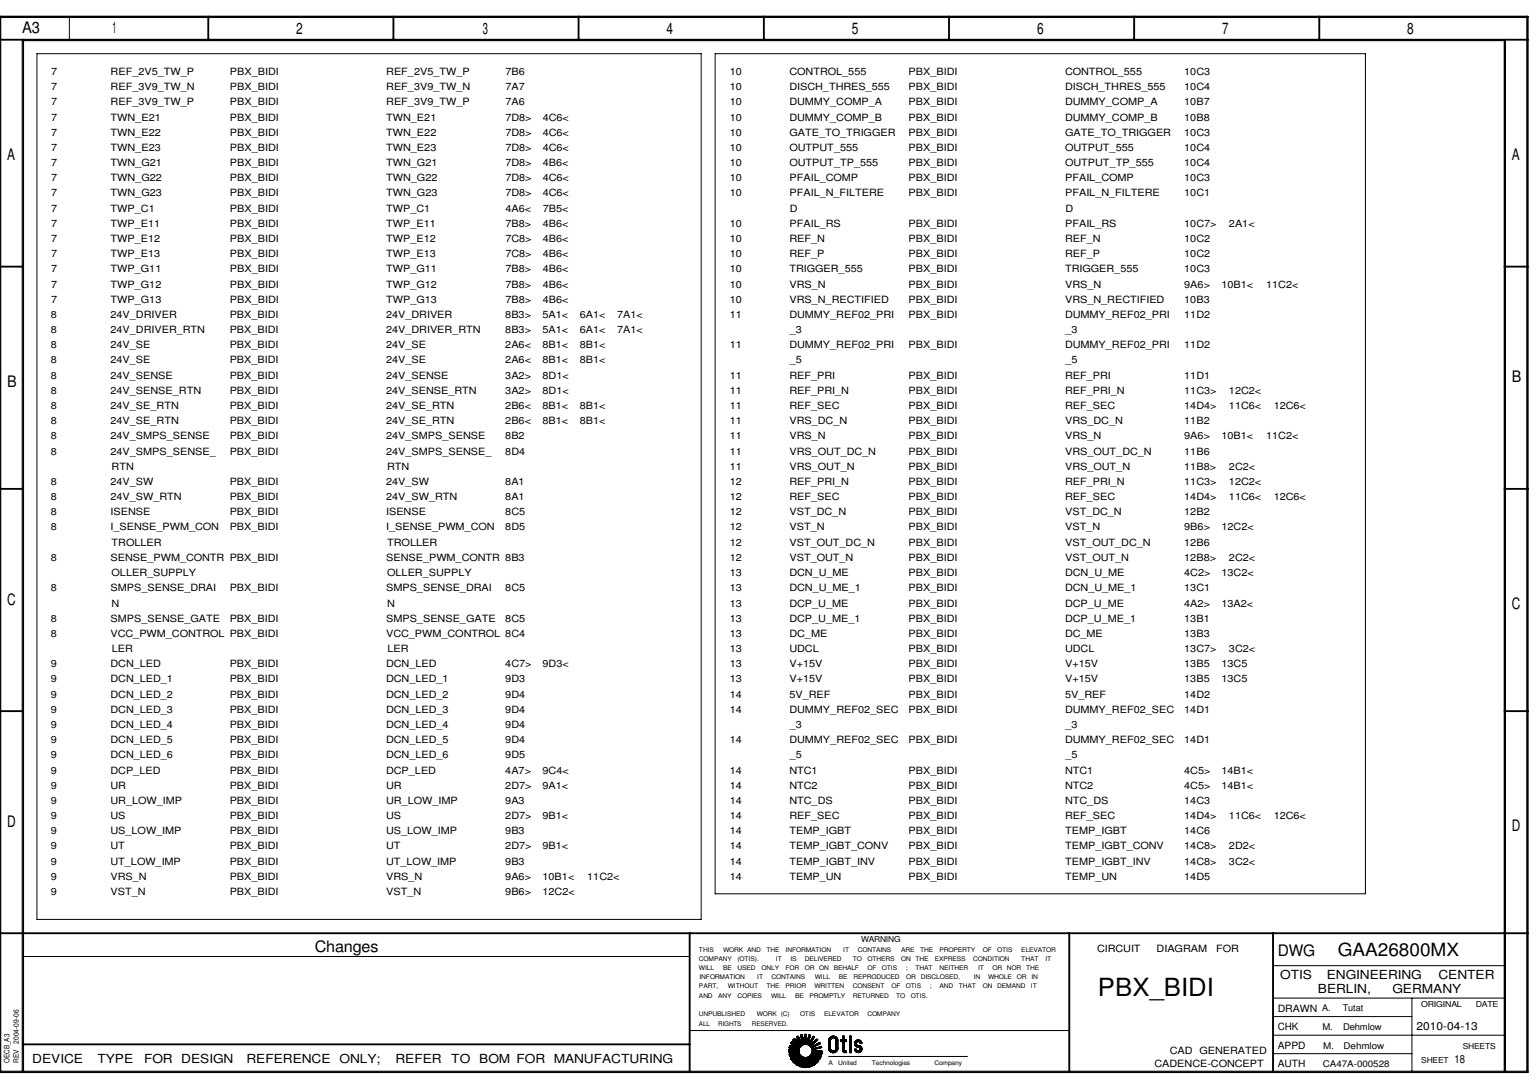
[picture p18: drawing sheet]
<svg xmlns="http://www.w3.org/2000/svg" width="420mm" height="297mm" viewBox="0 0 420 297" stroke-linecap="round" stroke-linejoin="round" font-family="sans-serif">
<defs><g id="words">
<text font-size="6.8" x="299.5" y="271.7">PBX_BIDI</text>
<text font-size="5" x="365" y="260.9">GAA26800MX</text>
<g font-size="4.3">
<text x="6.1" y="9">A3</text>
<text x="30.6" y="9">1</text>
<text x="80.8" y="9.3">2</text>
<text x="131.7" y="9.3">3</text>
<text x="181.8" y="9.3">4</text>
<text x="232.3" y="9.3">5</text>
<text x="282.9" y="9.3">6</text>
<text x="333.4" y="9.3">7</text>
<text x="383.9" y="9.3">8</text>
<text x="2" y="43.6">A</text>
<text x="412.4" y="43.6">A</text>
<text x="2" y="105.5">B</text>
<text x="412.4" y="104.3">B</text>
<text x="2" y="164.9">C</text>
<text x="412.4" y="166.1">C</text>
<text x="2" y="225.5">D</text>
<text x="412.4" y="226.7">D</text>
<text x="85.9" y="259.6">Changes</text>
<text x="348.5" y="260.9">DWG</text>
</g>
<g font-size="3.4">
<text x="349.2" y="267.2">OTIS</text>
<text x="361.9" y="267.2">ENGINEERING</text>
<text x="392.4" y="267.2">CENTER</text>
<text x="359.5" y="270.9">BERLIN,</text>
<text x="379.8" y="270.9">GERMANY</text>
<text x="8.8" y="289.9">DEVICE</text>
<text x="26.6" y="289.9">TYPE</text>
<text x="39.3" y="289.9">FOR DESIGN</text>
<text x="67.2" y="289.9">REFERENCE</text>
<text x="92.6" y="289.9">ONLY;</text>
<text x="107.9" y="289.9">REFER</text>
<text x="123.1" y="289.9">TO</text>
<text x="130.7" y="289.9">BOM FOR MANUFACTURING</text>
</g>
<g font-size="3.1">
<text x="386.4" y="281.1">2010-04-13</text>
<text x="396.7" y="289.9">18</text>
</g>
<g font-size="2.7">
<text x="13.9" y="20.4">7</text>
<text x="30.2" y="20.4">REF_2V5_TW_P</text>
<text x="62.7" y="20.4">PBX_BIDI</text>
<text x="105.4" y="20.4">REF_2V5_TW_P</text>
<text x="137.9" y="20.4">7B6</text>
<text x="199.1" y="20.4">10</text>
<text x="215.3" y="20.4">CONTROL_555</text>
<text x="247.9" y="20.4">PBX_BIDI</text>
<text x="290.5" y="20.4">CONTROL_555</text>
<text x="323" y="20.4">10C3</text>
<text x="13.9" y="28.7">7</text>
<text x="13.9" y="24.6">7</text>
<text x="30.2" y="28.7">REF_3V9_TW_P</text>
<text x="30.2" y="24.6">REF_3V9_TW_N</text>
<text x="62.7" y="28.7">PBX_BIDI</text>
<text x="62.7" y="24.6">PBX_BIDI</text>
<text x="105.4" y="28.7">REF_3V9_TW_P</text>
<text x="105.4" y="24.6">REF_3V9_TW_N</text>
<text x="137.9" y="28.7">7A6</text>
<text x="137.9" y="24.6">7A7</text>
<text x="199.1" y="28.7">10</text>
<text x="199.1" y="24.6">10</text>
<text x="215.3" y="28.7">DUMMY_COMP_A</text>
<text x="215.3" y="24.6">DISCH_THRES_555</text>
<text x="247.9" y="24.6">PBX_BIDI</text>
<text x="247.9" y="28.7">PBX_BIDI</text>
<text x="290.5" y="24.6">DISCH_THRES_555</text>
<text x="290.5" y="28.7">DUMMY_COMP_A</text>
<text x="323" y="24.6">10C4</text>
<text x="323" y="28.7">10B7</text>
<text x="13.9" y="32.9">7</text>
<text x="30.2" y="32.9">TWN_E21</text>
<text x="62.7" y="32.9">PBX_BIDI</text>
<text x="105.4" y="32.9">TWN_E21</text>
<text x="137.9" y="32.9">7D8&gt;</text>
<text x="148" y="32.9">4C6&lt;</text>
<text x="199.1" y="32.9">10</text>
<text x="215.3" y="32.9">DUMMY_COMP_B</text>
<text x="247.9" y="32.9">PBX_BIDI</text>
<text x="290.5" y="32.9">DUMMY_COMP_B</text>
<text x="323" y="32.9">10B8</text>
<text x="13.9" y="41.1">7</text>
<text x="13.9" y="37">7</text>
<text x="30.2" y="41.1">TWN_E23</text>
<text x="30.2" y="37">TWN_E22</text>
<text x="62.7" y="41.1">PBX_BIDI</text>
<text x="62.7" y="37">PBX_BIDI</text>
<text x="105.4" y="41.1">TWN_E23</text>
<text x="105.4" y="37">TWN_E22</text>
<text x="137.9" y="41.1">7D8&gt;</text>
<text x="137.9" y="37">7D8&gt;</text>
<text x="148" y="41.1">4C6&lt;</text>
<text x="148" y="37">4C6&lt;</text>
<text x="199.1" y="41.1">10</text>
<text x="199.1" y="37">10</text>
<text x="215.3" y="41.1">OUTPUT_555</text>
<text x="215.3" y="37">GATE_TO_TRIGGER</text>
<text x="247.9" y="41.1">PBX_BIDI</text>
<text x="247.9" y="37">PBX_BIDI</text>
<text x="290.5" y="41.1">OUTPUT_555</text>
<text x="290.5" y="37">GATE_TO_TRIGGER</text>
<text x="323" y="37">10C3</text>
<text x="323" y="41.1">10C4</text>
<text x="13.9" y="45.3">7</text>
<text x="30.2" y="45.3">TWN_G21</text>
<text x="62.7" y="45.3">PBX_BIDI</text>
<text x="105.4" y="45.3">TWN_G21</text>
<text x="137.9" y="45.3">7D8&gt;</text>
<text x="148" y="45.3">4B6&lt;</text>
<text x="199.1" y="45.3">10</text>
<text x="215.3" y="45.3">OUTPUT_TP_555</text>
<text x="247.9" y="45.3">PBX_BIDI</text>
<text x="290.5" y="45.3">OUTPUT_TP_555</text>
<text x="323" y="45.3">10C4</text>
<text x="13.9" y="53.6">7</text>
<text x="13.9" y="49.4">7</text>
<text x="30.2" y="53.6">TWN_G23</text>
<text x="30.2" y="49.4">TWN_G22</text>
<text x="62.7" y="53.6">PBX_BIDI</text>
<text x="62.7" y="49.4">PBX_BIDI</text>
<text x="105.4" y="53.6">TWN_G23</text>
<text x="105.4" y="49.4">TWN_G22</text>
<text x="137.9" y="53.6">7D8&gt;</text>
<text x="137.9" y="49.4">7D8&gt;</text>
<text x="148" y="53.6">4C6&lt;</text>
<text x="148" y="49.4">4C6&lt;</text>
<text x="199.1" y="53.6">10</text>
<text x="199.1" y="49.4">10</text>
<text x="215.3" y="53.6">PFAIL_N_FILTERE</text>
<text x="215.3" y="49.4">PFAIL_COMP</text>
<text x="247.9" y="53.6">PBX_BIDI</text>
<text x="247.9" y="49.4">PBX_BIDI</text>
<text x="290.5" y="53.6">PFAIL_N_FILTERE</text>
<text x="290.5" y="49.4">PFAIL_COMP</text>
<text x="323" y="53.6">10C1</text>
<text x="323" y="49.4">10C3</text>
<text x="13.9" y="57.7">7</text>
<text x="30.2" y="57.7">TWP_C1</text>
<text x="62.7" y="57.7">PBX_BIDI</text>
<text x="105.4" y="57.7">TWP_C1</text>
<text x="137.9" y="57.7">4A6&lt;</text>
<text x="148" y="57.7">7B5&lt;</text>
<text x="215.4" y="57.7">D</text>
<text x="290.6" y="57.7">D</text>
<text x="13.9" y="66">7</text>
<text x="13.9" y="61.8">7</text>
<text x="30.2" y="66">TWP_E12</text>
<text x="30.2" y="61.8">TWP_E11</text>
<text x="62.7" y="66">PBX_BIDI</text>
<text x="62.7" y="61.8">PBX_BIDI</text>
<text x="105.4" y="66">TWP_E12</text>
<text x="105.4" y="61.8">TWP_E11</text>
<text x="137.9" y="66">7C8&gt;</text>
<text x="137.9" y="61.8">7B8&gt;</text>
<text x="148" y="66">4B6&lt;</text>
<text x="148" y="61.8">4B6&lt;</text>
<text x="199.1" y="66">10</text>
<text x="199.1" y="61.8">10</text>
<text x="215.3" y="66">REF_N</text>
<text x="215.3" y="61.8">PFAIL_RS</text>
<text x="247.9" y="66">PBX_BIDI</text>
<text x="247.9" y="61.8">PBX_BIDI</text>
<text x="290.5" y="66">REF_N</text>
<text x="290.5" y="61.8">PFAIL_RS</text>
<text x="323" y="66">10C2</text>
<text x="323" y="61.8">10C7&gt;</text>
<text x="335.2" y="61.8">2A1&lt;</text>
<text x="13.9" y="70.1">7</text>
<text x="30.2" y="70.1">TWP_E13</text>
<text x="62.7" y="70.1">PBX_BIDI</text>
<text x="105.4" y="70.1">TWP_E13</text>
<text x="137.9" y="70.1">7C8&gt;</text>
<text x="148" y="70.1">4B6&lt;</text>
<text x="199.1" y="70.1">10</text>
<text x="215.3" y="70.1">REF_P</text>
<text x="247.9" y="70.1">PBX_BIDI</text>
<text x="290.5" y="70.1">REF_P</text>
<text x="323" y="70.1">10C2</text>
<text x="13.9" y="74.3">7</text>
<text x="30.2" y="74.3">TWP_G11</text>
<text x="62.7" y="74.3">PBX_BIDI</text>
<text x="105.4" y="74.3">TWP_G11</text>
<text x="137.9" y="74.3">7B8&gt;</text>
<text x="148" y="74.3">4B6&lt;</text>
<text x="199.1" y="74.3">10</text>
<text x="215.3" y="74.3">TRIGGER_555</text>
<text x="247.9" y="74.3">PBX_BIDI</text>
<text x="290.5" y="74.3">TRIGGER_555</text>
<text x="323" y="74.3">10C3</text>
<text x="13.9" y="82.6">7</text>
<text x="13.9" y="78.4">7</text>
<text x="30.2" y="82.6">TWP_G13</text>
<text x="30.2" y="78.4">TWP_G12</text>
<text x="62.7" y="82.6">PBX_BIDI</text>
<text x="62.7" y="78.4">PBX_BIDI</text>
<text x="105.4" y="82.6">TWP_G13</text>
<text x="105.4" y="78.4">TWP_G12</text>
<text x="137.9" y="82.6">7B8&gt;</text>
<text x="137.9" y="78.4">7B8&gt;</text>
<text x="148" y="82.6">4B6&lt;</text>
<text x="148" y="78.4">4B6&lt;</text>
<text x="199.1" y="82.6">10</text>
<text x="199.1" y="78.4">10</text>
<text x="215.3" y="82.6">VRS_N_RECTIFIED</text>
<text x="215.3" y="78.4">VRS_N</text>
<text x="247.9" y="82.6">PBX_BIDI</text>
<text x="247.9" y="78.4">PBX_BIDI</text>
<text x="290.5" y="82.6">VRS_N_RECTIFIED</text>
<text x="290.5" y="78.4">VRS_N</text>
<text x="323" y="82.6">10B3</text>
<text x="323" y="78.4">9A6&gt;</text>
<text x="333.2" y="78.4">10B1&lt;</text>
<text x="345.4" y="78.4">11C2&lt;</text>
<text x="13.9" y="86.7">8</text>
<text x="30.1" y="86.7">24V_DRIVER</text>
<text x="62.7" y="86.7">PBX_BIDI</text>
<text x="105.3" y="86.7">24V_DRIVER</text>
<text x="137.8" y="86.7">8B3&gt;</text>
<text x="148" y="86.7">5A1&lt;</text>
<text x="158.2" y="86.7">6A1&lt;</text>
<text x="168.3" y="86.7">7A1&lt;</text>
<text x="199.1" y="86.7">11</text>
<text x="215.3" y="86.7">DUMMY_REF02_PRI</text>
<text x="247.9" y="86.7">PBX_BIDI</text>
<text x="290.5" y="86.7">DUMMY_REF02_PRI</text>
<text x="323" y="86.7">11D2</text>
<text x="13.9" y="95">8</text>
<text x="13.9" y="90.8">8</text>
<text x="30.1" y="95">24V_SE</text>
<text x="30.1" y="90.8">24V_DRIVER_RTN</text>
<text x="62.7" y="90.8">PBX_BIDI</text>
<text x="62.7" y="95">PBX_BIDI</text>
<text x="105.3" y="95">24V_SE</text>
<text x="105.3" y="90.8">24V_DRIVER_RTN</text>
<text x="137.8" y="90.8">8B3&gt;</text>
<text x="137.8" y="95">2A6&lt;</text>
<text x="148" y="90.8">5A1&lt;</text>
<text x="148" y="95">8B1&lt;</text>
<text x="158.2" y="90.8">6A1&lt;</text>
<text x="158.2" y="95">8B1&lt;</text>
<text x="168.3" y="90.8">7A1&lt;</text>
<text x="199.1" y="95">11</text>
<text x="215.3" y="95">DUMMY_REF02_PRI</text>
<text x="215.4" y="90.8">_3</text>
<text x="247.9" y="95">PBX_BIDI</text>
<text x="290.5" y="95">DUMMY_REF02_PRI</text>
<text x="290.6" y="90.8">_3</text>
<text x="323" y="95">11D2</text>
<text x="13.9" y="99.1">8</text>
<text x="30.1" y="99.1">24V_SE</text>
<text x="62.7" y="99.1">PBX_BIDI</text>
<text x="105.3" y="99.1">24V_SE</text>
<text x="137.8" y="99.1">2A6&lt;</text>
<text x="148" y="99.1">8B1&lt;</text>
<text x="158.2" y="99.1">8B1&lt;</text>
<text x="215.4" y="99.1">_5</text>
<text x="290.6" y="99.1">_5</text>
<text x="13.9" y="107.4">8</text>
<text x="13.9" y="103.3">8</text>
<text x="30.1" y="107.4">24V_SENSE_RTN</text>
<text x="30.1" y="103.3">24V_SENSE</text>
<text x="62.7" y="107.4">PBX_BIDI</text>
<text x="62.7" y="103.3">PBX_BIDI</text>
<text x="105.3" y="107.4">24V_SENSE_RTN</text>
<text x="105.3" y="103.3">24V_SENSE</text>
<text x="137.8" y="107.4">3A2&gt;</text>
<text x="137.8" y="103.3">3A2&gt;</text>
<text x="148" y="107.4">8D1&lt;</text>
<text x="148" y="103.3">8D1&lt;</text>
<text x="199.1" y="107.4">11</text>
<text x="199.1" y="103.3">11</text>
<text x="215.3" y="107.4">REF_PRI_N</text>
<text x="215.3" y="103.3">REF_PRI</text>
<text x="247.9" y="107.4">PBX_BIDI</text>
<text x="247.9" y="103.3">PBX_BIDI</text>
<text x="290.5" y="107.4">REF_PRI_N</text>
<text x="290.5" y="103.3">REF_PRI</text>
<text x="323" y="107.4">11C3&gt;</text>
<text x="323" y="103.3">11D1</text>
<text x="335.2" y="107.4">12C2&lt;</text>
<text x="13.9" y="111.6">8</text>
<text x="30.1" y="111.6">24V_SE_RTN</text>
<text x="62.7" y="111.6">PBX_BIDI</text>
<text x="105.3" y="111.6">24V_SE_RTN</text>
<text x="137.8" y="111.6">2B6&lt;</text>
<text x="148" y="111.6">8B1&lt;</text>
<text x="158.2" y="111.6">8B1&lt;</text>
<text x="199.1" y="111.6">11</text>
<text x="215.3" y="111.6">REF_SEC</text>
<text x="247.9" y="111.6">PBX_BIDI</text>
<text x="290.5" y="111.6">REF_SEC</text>
<text x="323" y="111.6">14D4&gt;</text>
<text x="335.2" y="111.6">11C6&lt;</text>
<text x="347.4" y="111.6">12C6&lt;</text>
<text x="13.9" y="119.8">8</text>
<text x="13.9" y="115.7">8</text>
<text x="30.1" y="119.8">24V_SMPS_SENSE</text>
<text x="30.1" y="115.7">24V_SE_RTN</text>
<text x="62.7" y="119.8">PBX_BIDI</text>
<text x="62.7" y="115.7">PBX_BIDI</text>
<text x="105.3" y="119.8">24V_SMPS_SENSE</text>
<text x="105.3" y="115.7">24V_SE_RTN</text>
<text x="137.8" y="119.8">8B2</text>
<text x="137.8" y="115.7">2B6&lt;</text>
<text x="148" y="115.7">8B1&lt;</text>
<text x="158.2" y="115.7">8B1&lt;</text>
<text x="199.1" y="119.8">11</text>
<text x="199.1" y="115.7">11</text>
<text x="215.3" y="119.8">VRS_N</text>
<text x="215.3" y="115.7">VRS_DC_N</text>
<text x="247.9" y="115.7">PBX_BIDI</text>
<text x="247.9" y="119.8">PBX_BIDI</text>
<text x="290.5" y="115.7">VRS_DC_N</text>
<text x="290.5" y="119.8">VRS_N</text>
<text x="323" y="115.7">11B2</text>
<text x="323" y="119.8">9A6&gt;</text>
<text x="333.2" y="119.8">10B1&lt;</text>
<text x="345.4" y="119.8">11C2&lt;</text>
<text x="13.9" y="124">8</text>
<text x="30.1" y="124">24V_SMPS_SENSE_</text>
<text x="62.7" y="124">PBX_BIDI</text>
<text x="105.3" y="124">24V_SMPS_SENSE_</text>
<text x="137.8" y="124">8D4</text>
<text x="199.1" y="124">11</text>
<text x="215.3" y="124">VRS_OUT_DC_N</text>
<text x="247.9" y="124">PBX_BIDI</text>
<text x="290.5" y="124">VRS_OUT_DC_N</text>
<text x="323" y="124">11B6</text>
<text x="30.4" y="128.1">RTN</text>
<text x="105.6" y="128.1">RTN</text>
<text x="199.1" y="128.1">11</text>
<text x="215.3" y="128.1">VRS_OUT_N</text>
<text x="247.9" y="128.1">PBX_BIDI</text>
<text x="290.5" y="128.1">VRS_OUT_N</text>
<text x="323" y="128.1">11B8&gt;</text>
<text x="335.2" y="128.1">2C2&lt;</text>
<text x="13.9" y="136.4">8</text>
<text x="13.9" y="132.3">8</text>
<text x="30.1" y="136.4">24V_SW_RTN</text>
<text x="30.1" y="132.3">24V_SW</text>
<text x="62.7" y="132.3">PBX_BIDI</text>
<text x="62.7" y="136.4">PBX_BIDI</text>
<text x="105.3" y="132.3">24V_SW</text>
<text x="105.3" y="136.4">24V_SW_RTN</text>
<text x="137.8" y="132.3">8A1</text>
<text x="137.8" y="136.4">8A1</text>
<text x="199.1" y="136.4">12</text>
<text x="199.1" y="132.3">12</text>
<text x="215.3" y="136.4">REF_SEC</text>
<text x="215.3" y="132.3">REF_PRI_N</text>
<text x="247.9" y="132.3">PBX_BIDI</text>
<text x="247.9" y="136.4">PBX_BIDI</text>
<text x="290.5" y="136.4">REF_SEC</text>
<text x="290.5" y="132.3">REF_PRI_N</text>
<text x="323" y="132.3">11C3&gt;</text>
<text x="323" y="136.4">14D4&gt;</text>
<text x="335.2" y="132.3">12C2&lt;</text>
<text x="335.2" y="136.4">11C6&lt;</text>
<text x="347.4" y="136.4">12C6&lt;</text>
<text x="13.9" y="140.6">8</text>
<text x="30.1" y="140.6">ISENSE</text>
<text x="62.7" y="140.6">PBX_BIDI</text>
<text x="105.3" y="140.6">ISENSE</text>
<text x="137.8" y="140.6">8C5</text>
<text x="199.1" y="140.6">12</text>
<text x="215.3" y="140.6">VST_DC_N</text>
<text x="247.9" y="140.6">PBX_BIDI</text>
<text x="290.5" y="140.6">VST_DC_N</text>
<text x="323" y="140.6">12B2</text>
<text x="13.9" y="144.7">8</text>
<text x="30.1" y="144.7">I_SENSE_PWM_CON</text>
<text x="30.4" y="148.8">TROLLER</text>
<text x="62.7" y="144.7">PBX_BIDI</text>
<text x="105.3" y="144.7">I_SENSE_PWM_CON</text>
<text x="105.6" y="148.8">TROLLER</text>
<text x="137.8" y="144.7">8D5</text>
<text x="199.1" y="148.8">12</text>
<text x="199.1" y="144.7">12</text>
<text x="215.3" y="148.8">VST_OUT_DC_N</text>
<text x="215.3" y="144.7">VST_N</text>
<text x="247.9" y="148.8">PBX_BIDI</text>
<text x="247.9" y="144.7">PBX_BIDI</text>
<text x="290.5" y="148.8">VST_OUT_DC_N</text>
<text x="290.5" y="144.7">VST_N</text>
<text x="323" y="148.8">12B6</text>
<text x="323" y="144.7">9B6&gt;</text>
<text x="333.2" y="144.7">12C2&lt;</text>
<text x="13.9" y="153">8</text>
<text x="30.1" y="153">SENSE_PWM_CONTR PBX_BIDI</text>
<text x="105.3" y="153">SENSE_PWM_CONTR 8B3</text>
<text x="199.1" y="153">12</text>
<text x="215.3" y="153">VST_OUT_N</text>
<text x="247.9" y="153">PBX_BIDI</text>
<text x="290.5" y="153">VST_OUT_N</text>
<text x="323" y="153">12B8&gt;</text>
<text x="335.2" y="153">2C2&lt;</text>
<text x="13.9" y="161.3">8</text>
<text x="30.1" y="161.3">SMPS_SENSE_DRAI</text>
<text x="30.4" y="157.1">OLLER_SUPPLY</text>
<text x="62.7" y="161.3">PBX_BIDI</text>
<text x="105.3" y="161.3">SMPS_SENSE_DRAI</text>
<text x="105.6" y="157.1">OLLER_SUPPLY</text>
<text x="137.8" y="161.3">8C5</text>
<text x="199.1" y="161.3">13</text>
<text x="199.1" y="157.1">13</text>
<text x="215.3" y="161.3">DCN_U_ME_1</text>
<text x="215.3" y="157.1">DCN_U_ME</text>
<text x="247.9" y="161.3">PBX_BIDI</text>
<text x="247.9" y="157.1">PBX_BIDI</text>
<text x="290.5" y="161.3">DCN_U_ME_1</text>
<text x="290.5" y="157.1">DCN_U_ME</text>
<text x="323" y="161.3">13C1</text>
<text x="323" y="157.1">4C2&gt;</text>
<text x="333.2" y="157.1">13C2&lt;</text>
<text x="30.4" y="165.4">N</text>
<text x="105.6" y="165.4">N</text>
<text x="199.1" y="165.4">13</text>
<text x="215.3" y="165.4">DCP_U_ME</text>
<text x="247.9" y="165.4">PBX_BIDI</text>
<text x="290.5" y="165.4">DCP_U_ME</text>
<text x="323" y="165.4">4A2&gt;</text>
<text x="333.2" y="165.4">13A2&lt;</text>
<text x="13.9" y="173.7">8</text>
<text x="13.9" y="169.5">8</text>
<text x="30.1" y="173.7">VCC_PWM_CONTROL PBX_BIDI</text>
<text x="30.1" y="169.5">SMPS_SENSE_GATE</text>
<text x="62.7" y="169.5">PBX_BIDI</text>
<text x="105.3" y="173.7">VCC_PWM_CONTROL 8C4</text>
<text x="105.3" y="169.5">SMPS_SENSE_GATE</text>
<text x="137.8" y="169.5">8C5</text>
<text x="199.1" y="173.7">13</text>
<text x="199.1" y="169.5">13</text>
<text x="215.3" y="173.7">DC_ME</text>
<text x="215.3" y="169.5">DCP_U_ME_1</text>
<text x="247.9" y="169.5">PBX_BIDI</text>
<text x="247.9" y="173.7">PBX_BIDI</text>
<text x="290.5" y="169.5">DCP_U_ME_1</text>
<text x="290.5" y="173.7">DC_ME</text>
<text x="323" y="173.7">13B3</text>
<text x="323" y="169.5">13B1</text>
<text x="30.5" y="177.8">LER</text>
<text x="105.7" y="177.8">LER</text>
<text x="199.1" y="177.8">13</text>
<text x="215.3" y="177.8">UDCL</text>
<text x="247.9" y="177.8">PBX_BIDI</text>
<text x="290.5" y="177.8">UDCL</text>
<text x="323" y="177.8">13C7&gt;</text>
<text x="335.2" y="177.8">3C2&lt;</text>
<text x="13.9" y="182">9</text>
<text x="30.1" y="182">DCN_LED</text>
<text x="62.7" y="182">PBX_BIDI</text>
<text x="105.3" y="182">DCN_LED</text>
<text x="137.8" y="182">4C7&gt;</text>
<text x="148" y="182">9D3&lt;</text>
<text x="199.1" y="182">13</text>
<text x="215.3" y="182">V+15V</text>
<text x="247.9" y="182">PBX_BIDI</text>
<text x="290.5" y="182">V+15V</text>
<text x="323" y="182">13B5</text>
<text x="333.2" y="182">13C5</text>
<text x="13.9" y="190.3">9</text>
<text x="13.9" y="186.1">9</text>
<text x="30.1" y="190.3">DCN_LED_2</text>
<text x="30.1" y="186.1">DCN_LED_1</text>
<text x="62.7" y="190.3">PBX_BIDI</text>
<text x="62.7" y="186.1">PBX_BIDI</text>
<text x="105.3" y="190.3">DCN_LED_2</text>
<text x="105.3" y="186.1">DCN_LED_1</text>
<text x="137.8" y="190.3">9D4</text>
<text x="137.8" y="186.1">9D3</text>
<text x="199.1" y="190.3">14</text>
<text x="199.1" y="186.1">13</text>
<text x="215.3" y="190.3">5V_REF</text>
<text x="215.3" y="186.1">V+15V</text>
<text x="247.9" y="190.3">PBX_BIDI</text>
<text x="247.9" y="186.1">PBX_BIDI</text>
<text x="290.5" y="190.3">5V_REF</text>
<text x="290.5" y="186.1">V+15V</text>
<text x="323" y="190.3">14D2</text>
<text x="323" y="186.1">13B5</text>
<text x="333.2" y="186.1">13C5</text>
<text x="13.9" y="194.4">9</text>
<text x="30.1" y="194.4">DCN_LED_3</text>
<text x="62.7" y="194.4">PBX_BIDI</text>
<text x="105.3" y="194.4">DCN_LED_3</text>
<text x="137.8" y="194.4">9D4</text>
<text x="199.1" y="194.4">14</text>
<text x="215.3" y="194.4">DUMMY_REF02_SEC</text>
<text x="247.9" y="194.4">PBX_BIDI</text>
<text x="290.5" y="194.4">DUMMY_REF02_SEC</text>
<text x="323" y="194.4">14D1</text>
<text x="13.9" y="202.7">9</text>
<text x="13.9" y="198.5">9</text>
<text x="30.1" y="202.7">DCN_LED_5</text>
<text x="30.1" y="198.5">DCN_LED_4</text>
<text x="62.7" y="202.7">PBX_BIDI</text>
<text x="62.7" y="198.5">PBX_BIDI</text>
<text x="105.3" y="202.7">DCN_LED_5</text>
<text x="105.3" y="198.5">DCN_LED_4</text>
<text x="137.8" y="202.7">9D4</text>
<text x="137.8" y="198.5">9D4</text>
<text x="199.1" y="202.7">14</text>
<text x="215.3" y="202.7">DUMMY_REF02_SEC</text>
<text x="215.4" y="198.5">_3</text>
<text x="247.9" y="202.7">PBX_BIDI</text>
<text x="290.5" y="202.7">DUMMY_REF02_SEC</text>
<text x="290.6" y="198.5">_3</text>
<text x="323" y="202.7">14D1</text>
<text x="13.9" y="206.8">9</text>
<text x="30.1" y="206.8">DCN_LED_6</text>
<text x="62.7" y="206.8">PBX_BIDI</text>
<text x="105.3" y="206.8">DCN_LED_6</text>
<text x="137.8" y="206.8">9D5</text>
<text x="215.4" y="206.8">_5</text>
<text x="290.6" y="206.8">_5</text>
<text x="13.9" y="215.1">9</text>
<text x="13.9" y="211">9</text>
<text x="30.1" y="215.1">UR</text>
<text x="30.1" y="211">DCP_LED</text>
<text x="62.7" y="211">PBX_BIDI</text>
<text x="62.7" y="215.1">PBX_BIDI</text>
<text x="105.3" y="215.1">UR</text>
<text x="105.3" y="211">DCP_LED</text>
<text x="137.8" y="215.1">2D7&gt;</text>
<text x="137.8" y="211">4A7&gt;</text>
<text x="148" y="215.1">9A1&lt;</text>
<text x="148" y="211">9C4&lt;</text>
<text x="199.1" y="215.1">14</text>
<text x="199.1" y="211">14</text>
<text x="215.3" y="215.1">NTC2</text>
<text x="215.3" y="211">NTC1</text>
<text x="247.9" y="215.1">PBX_BIDI</text>
<text x="247.9" y="211">PBX_BIDI</text>
<text x="290.5" y="215.1">NTC2</text>
<text x="290.5" y="211">NTC1</text>
<text x="323" y="215.1">4C5&gt;</text>
<text x="323" y="211">4C5&gt;</text>
<text x="333.2" y="215.1">14B1&lt;</text>
<text x="333.2" y="211">14B1&lt;</text>
<text x="13.9" y="219.3">9</text>
<text x="30.1" y="219.3">UR_LOW_IMP</text>
<text x="62.7" y="219.3">PBX_BIDI</text>
<text x="105.3" y="219.3">UR_LOW_IMP</text>
<text x="137.8" y="219.3">9A3</text>
<text x="199.1" y="219.3">14</text>
<text x="215.3" y="219.3">NTC_DS</text>
<text x="247.9" y="219.3">PBX_BIDI</text>
<text x="290.5" y="219.3">NTC_DS</text>
<text x="323" y="219.3">14C3</text>
<text x="13.9" y="227.5">9</text>
<text x="13.9" y="223.4">9</text>
<text x="30.1" y="227.5">US_LOW_IMP</text>
<text x="30.1" y="223.4">US</text>
<text x="62.7" y="223.4">PBX_BIDI</text>
<text x="62.7" y="227.5">PBX_BIDI</text>
<text x="105.3" y="223.4">US</text>
<text x="105.3" y="227.5">US_LOW_IMP</text>
<text x="137.8" y="223.4">2D7&gt;</text>
<text x="137.8" y="227.5">9B3</text>
<text x="148" y="223.4">9B1&lt;</text>
<text x="199.1" y="227.5">14</text>
<text x="199.1" y="223.4">14</text>
<text x="215.3" y="227.5">TEMP_IGBT</text>
<text x="215.3" y="223.4">REF_SEC</text>
<text x="247.9" y="223.4">PBX_BIDI</text>
<text x="247.9" y="227.5">PBX_BIDI</text>
<text x="290.5" y="227.5">TEMP_IGBT</text>
<text x="290.5" y="223.4">REF_SEC</text>
<text x="323" y="223.4">14D4&gt;</text>
<text x="323" y="227.5">14C6</text>
<text x="335.2" y="223.4">11C6&lt;</text>
<text x="347.4" y="223.4">12C6&lt;</text>
<text x="13.9" y="231.7">9</text>
<text x="30.1" y="231.7">UT</text>
<text x="62.7" y="231.7">PBX_BIDI</text>
<text x="105.3" y="231.7">UT</text>
<text x="137.8" y="231.7">2D7&gt;</text>
<text x="148" y="231.7">9B1&lt;</text>
<text x="199.1" y="231.7">14</text>
<text x="215.3" y="231.7">TEMP_IGBT_CONV</text>
<text x="247.9" y="231.7">PBX_BIDI</text>
<text x="290.5" y="231.7">TEMP_IGBT_CONV</text>
<text x="323" y="231.7">14C8&gt;</text>
<text x="335.2" y="231.7">2D2&lt;</text>
<text x="13.9" y="240">9</text>
<text x="13.9" y="235.8">9</text>
<text x="30.1" y="240">VRS_N</text>
<text x="30.1" y="235.8">UT_LOW_IMP</text>
<text x="62.7" y="235.8">PBX_BIDI</text>
<text x="62.7" y="240">PBX_BIDI</text>
<text x="105.3" y="240">VRS_N</text>
<text x="105.3" y="235.8">UT_LOW_IMP</text>
<text x="137.8" y="240">9A6&gt;</text>
<text x="137.8" y="235.8">9B3</text>
<text x="148" y="240">10B1&lt;</text>
<text x="160.2" y="240">11C2&lt;</text>
<text x="199.1" y="240">14</text>
<text x="199.1" y="235.8">14</text>
<text x="215.3" y="240">TEMP_UN</text>
<text x="215.3" y="235.8">TEMP_IGBT_INV</text>
<text x="247.9" y="240">PBX_BIDI</text>
<text x="247.9" y="235.8">PBX_BIDI</text>
<text x="290.5" y="240">TEMP_UN</text>
<text x="290.5" y="235.8">TEMP_IGBT_INV</text>
<text x="323" y="240">14D5</text>
<text x="323" y="235.8">14C8&gt;</text>
<text x="335.2" y="235.8">3C2&lt;</text>
<text x="13.9" y="244.1">9</text>
<text x="30.1" y="244.1">VST_N</text>
<text x="62.7" y="244.1">PBX_BIDI</text>
<text x="105.3" y="244.1">VST_N</text>
<text x="137.8" y="244.1">9B6&gt;</text>
<text x="148" y="244.1">12C2&lt;</text>
<text x="299.3" y="259.6">CIRCUIT</text>
<text x="315.5" y="259.6">DIAGRAM</text>
<text x="331.8" y="259.6">FOR</text>
<text x="348.5" y="276">DRAWN A.</text>
<text x="348.5" y="281.1">CHK</text>
<text x="319.1" y="287.4">CAD GENERATED</text>
<text x="348.5" y="286.1">APPD</text>
<text x="314.9" y="291.2">CADENCE-CONCEPT</text>
<text x="348.5" y="291.2">AUTH</text>
</g>
<g font-size="2.5">
<text x="366.3" y="275.9">Tutat</text>
<text x="360.8" y="281">M.</text>
<text x="366.4" y="281">Dehmlow</text>
<text x="360.9" y="286">M.</text>
<text x="366.5" y="286">Dehmlow</text>
<text x="360.8" y="291.1">CA47A-000528</text>
</g>
<g font-size="2.2">
<text x="234.9" y="257">WARNING</text>
<text x="387.7" y="274.7">ORIGINAL</text>
<text x="402.5" y="274.7">DATE</text>
<text x="399" y="286.1">SHEETS</text>
<text x="387.7" y="289.9">SHEET</text>
</g>
<g font-size="2">
<text x="5.2" y="284.7" transform="rotate(-90 5.2 284.7)">2004-09-06</text>
<text x="2.6" y="289.9" transform="rotate(-90 2.6 289.9)">OECB_A3</text>
<text x="5.2" y="289.9" transform="rotate(-90 5.2 289.9)">REV</text>
</g>
<g font-size="1.7">
<text x="190.7" y="259.5">THIS</text>
<text x="190.7" y="262">COMPANY</text>
<text x="197.2" y="259.5">WORK AND</text>
<text x="201.2" y="262">(OTIS).</text>
<text x="209" y="259.5">THE</text>
<text x="211.7" y="262">IT</text>
<text x="214.3" y="259.5">INFORMATION</text>
<text x="215.6" y="262">IS</text>
<text x="219.5" y="262">DELIVERED</text>
<text x="230" y="259.5">IT</text>
<text x="232.7" y="262">TO</text>
<text x="234" y="259.5">CONTAINS</text>
<text x="236.6" y="262">OTHERS</text>
<text x="245.8" y="259.5">ARE</text>
<text x="245.8" y="262">ON</text>
<text x="249.7" y="262">THE</text>
<text x="251" y="259.5">THE</text>
<text x="255" y="262">EXPRESS</text>
<text x="256.3" y="259.5">PROPERTY</text>
<text x="265.5" y="262">CONDITION</text>
<text x="268.1" y="259.5">OF</text>
<text x="272" y="259.5">OTIS</text>
<text x="278.6" y="259.5">ELEVATOR</text>
<text x="278.6" y="262">THAT</text>
<text x="285.2" y="262">IT</text>
<text x="190.7" y="264.6">WILL</text>
<text x="190.7" y="269.6">PART,</text>
<text x="190.8" y="267.1">INFORMATION</text>
<text x="197.2" y="264.6">BE</text>
<text x="198.5" y="269.6">WITHOUT</text>
<text x="201.2" y="264.6">USED</text>
<text x="206.5" y="267.1">IT</text>
<text x="207.7" y="264.6">ONLY</text>
<text x="209" y="269.6">THE</text>
<text x="210.5" y="267.1">CONTAINS</text>
<text x="214.3" y="264.6">FOR</text>
<text x="214.3" y="269.6">PRIOR</text>
<text x="219.5" y="264.6">OR</text>
<text x="222.2" y="269.6">WRITTEN</text>
<text x="222.3" y="267.1">WILL</text>
<text x="223.5" y="264.6">ON</text>
<text x="227.4" y="264.6">BEHALF</text>
<text x="228.9" y="267.1">BE</text>
<text x="232.7" y="269.6">CONSENT</text>
<text x="232.8" y="267.1">REPRODUCED</text>
<text x="236.6" y="264.6">OF</text>
<text x="240.5" y="264.6">OTIS</text>
<text x="243.2" y="269.6">OF</text>
<text x="247.1" y="269.6">OTIS</text>
<text x="247.1" y="264.6">;</text>
<text x="247.2" y="267.1">OR</text>
<text x="249.7" y="264.6">THAT</text>
<text x="251.2" y="267.1">DISCLOSED,</text>
<text x="253.7" y="269.6">;</text>
<text x="256.3" y="269.6">AND</text>
<text x="256.3" y="264.6">NEITHER</text>
<text x="261.5" y="269.6">THAT</text>
<text x="265.6" y="267.1">IN</text>
<text x="266.8" y="264.6">IT</text>
<text x="268.1" y="269.6">ON</text>
<text x="269.5" y="267.1">WHOLE</text>
<text x="270.7" y="264.6">OR</text>
<text x="272" y="269.6">DEMAND</text>
<text x="274.7" y="264.6">NOR</text>
<text x="277.4" y="267.1">OR</text>
<text x="279.9" y="264.6">THE</text>
<text x="281.2" y="269.6">IT</text>
<text x="281.3" y="267.1">IN</text>
<text x="190.7" y="272.2">AND</text>
<text x="195.9" y="272.2">ANY</text>
<text x="201.2" y="272.2">COPIES</text>
<text x="210.4" y="272.2">WILL</text>
<text x="216.9" y="272.2">BE</text>
<text x="220.9" y="272.2">PROMPTLY</text>
<text x="232.7" y="272.2">RETURNED</text>
<text x="244.5" y="272.2">TO</text>
<text x="248.4" y="272.2">OTIS.</text>
<text x="190.7" y="279.7">ALL</text>
<text x="190.7" y="277.2">UNPUBLISHED</text>
<text x="195.9" y="279.7">RIGHTS</text>
<text x="205.1" y="279.7">RESERVED.</text>
<text x="206.4" y="277.2">WORK (C)</text>
<text x="218.2" y="277.2">OTIS</text>
<text x="224.8" y="277.2">ELEVATOR</text>
<text x="236.6" y="277.2">COMPANY</text>
<text x="226" y="290.6">A</text>
<text x="228.6" y="290.6">United</text>
<text x="237.8" y="290.6">Technologies</text>
<text x="254.9" y="290.6">Company</text>
</g>
</g></defs>
<g fill="none" stroke="#000" stroke-width=".51">
<path d="M0 4.5h416.7v287.9h-416.7zM0 10.8h416.7M6.3 10.8v281.6M56.8 4.5v6.3M107.3 4.5v6.3M157.8 4.5v6.3M208.4 4.5v6.3M258.9 4.5v6.3M309.4 4.5v6.3M359.9 4.5v6.3M410.4 10.8v281.6M0 72.7h6.3"/>
<path d="M410.4 72.7h6.3M0 133.3h6.3M410.4 133.3h6.3M0 194h6.3M410.4 194h6.3M0 254.6h416.7M188.1 254.6v37.8M291.7 254.6v37.8M347.3 254.6v37.8M6.3 284.9h181.8"/>
</g>
<g fill="none" stroke="#000" stroke-width=".27">
<path d="M.2 4.8h416.3v287.4h-416.3zM10.1 14.6h181.2v236.2h-181.2zM18.9 4.5v6.3M195.1 14.6h177.3v229.2h-177.3zM6.3 260.9h181.8M347.3 272.2h63.1M347.3 263.4h63.1M347.3 277.3h37.8M385.1 272.2v20.2M6.1 292.4v-281.3h404.6v281.3M188.1 281.1h103.6M215.2 286.9h2.7"/>
<path d="M215.2 287h2.8M215.2 286.3h2.7M215.2 286.4h2.7M215.2 286.3h2.8M215.2 286.8h2.7M215.2 286.7h2.7M215.2 286.6h2.7M215.2 286.5h2.7M215.3 285.7h2.9M215.3 287.6l2.9 .1M215.3 287.6h2.9M215.3 285.6h1.9"/>
<path d="M215.3 285.5h1.3M215.3 285.5h1.5M215.3 287.7h3.1M215.3 285.3h.5M215.3 285.4h.9M215.3 288h.6M215.3 285.3h.7M215.4 288.1h.3M215.4 288.1l1.9-.4-1.7 .9h1.5M215.4 287.4h2.7M215.5 285.9h2.6M215.6 284.6l2 1.1-2.2-.5"/>
<path d="M215.7 284.6h1.1M215.7 288.7h1.1M215.7 287.4h2.4M215.7 288.7h1.2M215.7 284.5h.9M215.7 288.8h1M215.7 285.9h2.4M215.8 284.7h1.2M215.8 284.4h.6M215.8 284.4h.7M215.8 288.9h.7M215.8 284.3h.4"/>
<path d="M215.8 284.3h.5M215.8 289h.5M215.8 288.5h1.4M215.9 289.1h.3M215.9 288.5h8M215.9 289.1h.2M215.9 284.8h1.2M216 288.4h7.9M216 286h2.1M216 284.8l1.3 .1M216 287.3h2.1M216.1 289.2l1.3-.8-1.1 1.2h1"/>
<path d="M216.2 284.9h1.1M216.2 288.3h2.9M216.2 286h1.9M216.3 285h1.1M216.3 288.2h2.7M216.3 283.6h.8M216.3 289.7h1M216.3 288.2h2.6M216.3 287.9l-1 .1M216.3 289.6h1M216.4 285l1.2 .1M216.4 283.5h.6"/>
<path d="M216.4 283.8h.9M216.4 289.7h.8M216.5 287.2h1.6M216.5 283.5h.5M216.5 283.8h.8M216.5 283.9h.8M216.5 289.8h.6M216.5 283.4h.4M216.5 283.9l.9 .1M216.5 289.9h.5M216.5 288.1h2.2M216.6 289.9h.4"/>
<path d="M216.6 283.4h.2M216.6 285.1h1.2M216.6 289.2h6.6M216.6 288.1h2.1M216.6 283.3h.2M216.6 285.2h1.2M216.7 290h.2M216.7 284l.9 .1M216.7 288h1.9M216.7 286.1h1.3M216.7 289.1h6.4M216.7 285.2h2"/>
<path d="M216.7 290.1h.1M216.8 287.1h1.2M216.8 284.1l.8 .1M216.8 287.8l-1.5 .1M216.8 288h1.7M216.8 290.2l1-1-.7 1.2M216.8 289.1h6.3M216.8 289h6.2M216.9 284.2l.9 .1M216.9 289h6M216.9 285.3h1.7M217 285.4h1.5"/>
<path d="M217 284.3h.8M217 287.9h1.4M217 288.9h5.8M217 284.4h.9M217.1 285.5h1.3M217.1 284.4h.8M217.1 284.5h1M217.2 283.7h-.9l1.7 1.6-2-1.1M217.2 287l-1.9 .5h2.8M217.2 288.7h6.6M217.3 284.6h.8M217.3 285.5h1.1"/>
<path d="M217.3 288.6h6.5M217.3 290.2h.8M217.3 290.5h.6M217.3 282.9h.5M217.3 282.9h.6M217.3 288.5h6.6M217.3 290h.9M217.3 290.1h.9M217.3 284.7h.9M217.3 283h.7M217.3 285.6h1M217.4 282.7h.4"/>
<path d="M217.4 289.8h4.7M217.4 290.6h.4M217.4 283.1l.7 .1M217.4 289.9h1M217.5 283.3h.6M217.5 284.8h.8M217.5 283.2h.6M217.5 289.8h4.6M217.5 289.5h-1.1M217.6 282.7h.2M217.6 290.6h.2M217.6 284.8l2.8 .1"/>
<path d="M217.6 289.7h4.4M217.6 283.4h.5M217.6 289.4h-1.1M217.6 289.6h4.4M217.6 283.5h.6M217.6 290.7l.9-1-.4 1.3h.8M217.6 284.9h1.7M217.6 289.5h5.7M217.7 285h1.4M217.7 283.5h.5M217.7 283.6h.6M217.7 289.3h-1.1"/>
<path d="M217.8 285h1.2M217.8 283.7h.6M217.8 289.3h5.5M217.8 283.8h.6M217.8 282.8h-.5l1.2 2.2-1.8-1.7M217.8 285.1h1M217.8 283.9h.6M217.9 285.2h.8M217.9 283.9l.6 .1M217.9 284l.7 .1M218 284.1l.6 .1M218.1 284.2l.6 .1"/>
<path d="M218.1 290.4h-.9M218.1 290.3h-.9M218.1 284.4h.6M218.1 284.3h.6M218.1 285.8h-2.9l2.2 .5M218.2 284.5h.6M218.2 284.4h.5M218.2 290.2h-.9M218.2 290.8h.8M218.2 290.6h.9M218.2 284.6h.7M218.3 290.4h.8"/>
<path d="M218.4 289.9l-1 .1M218.4 284.7h1.5M218.4 290.3h.8M218.4 290.2h.8M218.4 290h2.6M218.4 290.1h3.9M218.4 284.8h1.5M218.4 282.4h.5M218.4 282.7h.5M218.4 282.6h.5M218.4 289.9h3.7M218.5 282.8h.4"/>
<path d="M218.5 282.9h.4M218.5 282.9l.5 .1M218.6 291h.3M218.6 282.2h.2M218.6 283h.4M218.6 283.1h.5M218.6 283.3h.5M218.6 283.2h.5M218.7 283.4h.4M218.7 283.5h.5M218.7 283.6h.5M218.7 283.7h.5"/>
<path d="M218.7 282.2l.8 2.6v-2.7l.4 .1v2.7M218.7 283.9h.5M218.7 283.8h.5M218.8 282.3h-.4l.6 2.6-1.4-2.3M218.8 284.1h.5M218.8 284h.4M218.9 284.2h.4M218.9 284.3h.5M218.9 284.5h1M218.9 284.4h.5M218.9 291.1l.3-1.1v1.2M218.9 284.6h1"/>
<path d="M219 290.8l-.9 .1M219.1 290.7h-.9M219.1 290.5h-.9M219.2 290.6h.9M219.2 290.7h.9M219.2 291h.9M219.2 290.3h.9M219.2 290.4h.9M219.2 290.5h.9M219.2 290.8h.9M219.2 290.2h1.9M219.2 291.1h.9"/>
<path d="M219.5 282.8h.4M219.5 282.7h.4M219.5 282.6h.4M219.5 284.2h.4M219.5 283.4h.4M219.5 283.5h.4M219.5 284.1h.4M219.5 283.3h.4M219.5 282.2h.4M219.5 284.4h.4M219.5 284.3h.4M219.5 284h.4"/>
<path d="M219.5 282.3h.4M219.5 283.6h.4M219.5 283.9h.4M219.5 282.4h.4M219.5 283.7h.4M219.5 282.9h.4M219.5 283h.4M219.5 283.8h.4M219.5 283.1h.4M219.5 283.2h.4M219.5 291.2h.4M219.9 284.9h.4"/>
<path d="M220 284.8h.4M220 284.6h.4M220.1 284.4h.4M220.2 284.2h.3M220.2 284.4h.3M220.2 284.3h.3M220.2 284h.4M220.2 290.3h.9M220.3 283.9h.3M220.3 290.4h.8M220.3 290.5h.9M220.3 283.8h.4"/>
<path d="M220.3 290.6h.9M220.3 283.6h.4M220.3 283.7h.4M220.3 288.3h3.6M220.4 283.4h.4M220.4 290.7h.8M220.4 283.5h.3M220.4 283.3h.4M220.4 284.7h-.4M220.4 290.8h.8M220.4 290.8l.9 .1M220.4 283.2h.4"/>
<path d="M220.4 288.2h3.5M220.5 291h.4M220.5 284.5h-.4M220.5 283h.4M220.5 282.8h.4M220.5 285h.3M220.5 291.1l-.4-1v1.1M220.5 282.9h.4M220.5 284.9h.4M220.6 282.7h.4M220.6 284.1l-.4 .1M220.6 284.8h.4"/>
<path d="M220.6 285.1h.1M220.6 282.4h.4M220.7 282.2h.2M220.7 284.7h.3M220.7 282.3h.3M220.7 284.6h.4M220.7 282.2l-.7 2.7M220.7 288.1h3.3M220.8 283.5h-.4M220.8 284.4h.4M220.9 284.4h.3M220.9 284.3h.3"/>
<path d="M220.9 288h3M220.9 283.1l-.5 .1M220.9 284.2h.4M220.9 285.4h.3M220.9 284.8l-.3 .1M220.9 288h2.9M220.9 282.9l-.4 .1M221 282.7h-.5M221 282.6h-.4M221 285.5h.2M221 285.2h.4M221 287.8l2.6 .1"/>
<path d="M221.1 285.1h.4M221.1 282.4h-.5M221.1 290.2h-2.7M221.1 284h.4M221.1 282.3l-.8 2.7M221.1 290h1.1M221.1 283.9h.4M221.2 284.5h-.4M221.2 290.2h1.1M221.2 291h-.7M221.2 283.8h.4M221.2 287.7h3"/>
<path d="M221.2 285h.4M221.2 283.7h.4M221.2 287.6h3M221.3 283.6h.4M221.3 284.9h.4M221.3 287.4h2.9M221.3 287.5h2.9M221.3 283.5h.4M221.3 290.4h1M221.4 283.4h.4M221.4 284.1l-.4 .1M221.4 285.2l-.5 .1"/>
<path d="M221.4 287.3h2.8M221.4 287.1h2.8M221.4 283.3h.5M221.4 284.8h.4M221.4 284l-.4 .1M221.4 290.5h.7M221.5 286.9h2.7M221.5 286.3h.2M221.5 285.5h.5M221.5 290.6h.5M221.5 283.2h.5M221.5 286.8h2.7"/>
<path d="M221.5 286.7h2.7M221.5 286.6h2.7M221.5 290.6h.4M221.5 285.8h-.2M221.6 285l-.5 .1M221.6 283h.4M221.6 290.8l-.6-.9 .3 1.1M221.6 283h.5M221.7 282.9h.4M221.7 282.8h.5l-1.5 2.4M221.7 282.7h.4M221.8 283.5h-.5"/>
<path d="M221.8 290.7h-.2M221.8 285.4h.5M221.8 284.4h.4M221.8 284.8l-.5 .1M221.8 282.7h.1M221.8 284.4h.5M221.8 282.6l-1.3 2.4h.3M221.8 285.3h.7M221.9 284.3h.4M222 285.6h-.7M222 284.7h-.5M222 283.1l-.5 .1"/>
<path d="M222 286h1.1M222.1 284.6h-.5M222.1 286.3h-.7M222.1 289.6h1.1M222.1 285.2h.7M222.1 289.6h1M222.2 289.9l-3.8 .1M222.2 284.5h-.5M222.2 285.1h.6M222.2 289.7h.9M222.2 285.9h1.1M222.2 285.5h-.6"/>
<path d="M222.3 283.9h.5M222.4 285.9h1.1M222.4 289.8h.5M222.4 283.8h.5M222.5 284.2l-.5 .1M222.5 283.8h.4M222.5 289.9h.4M222.5 289.9h.3M222.5 285h.6M222.5 284.1l-.5 .1M222.5 284.9h.8M222.6 290h.2"/>
<path d="M222.6 283.6h.5l-2 1.9M222.6 285.2l-.6 .1M222.6 284l-.5 .1M222.6 283.5h.5M222.7 283.5h.3M222.7 290.1l-.8-.7 .5 .9h-1.1M222.8 283.4h.1M222.8 283.9l-.6 .1M222.8 284.8h.8M222.8 283.4l-1.9 1.9h.4M222.9 284.7h.9l-2.5 1.2M222.9 288.8h.8"/>
<path d="M222.9 286l-1.3 .1M223 285.7h1.2l-2.7 .7M223.1 283.7h-.6M223.1 284.6h.7M223.1 285l-.8 .1M223.2 287.7l.8 .4h-3.2M223.3 284.5h.5M223.3 288.9h.3M223.4 285.6h.8M223.4 284.4h.3M223.5 284.4h.1M223.5 284.8l-.9 .1"/>
<path d="M223.6 289l-.9-.3 .7 .7h-5.7M223.6 284.3l-2.4 1.4h.5M223.8 285.5h.3M223.8 288.7l-6.7 .1M223.9 285.5h.2l-2.7 .6h1.1M223.9 285.8h-1.3M224 288.2h-3.5M224.1 287.7h-3M224.2 287l-2.8 .1M226 286.1h.1M226 283.7v2.4M226 283.9h.5v2h-.5"/>
<path d="M226 288.2h37.9M226 283.7h.5M226 283.8h.5M226 285.9h.5M226 286h.5M226.1 286.3v.1h.7M226.1 283.5l.6-.8h1.2l.6 .8M226.1 283.5v.1M226.1 283.9v2M226.1 286.1v.2M226.1 283.6l-.1 .1M226.1 283.5h.6"/>
<path d="M226.1 283.5h.5M226.1 283.6h.5M226.1 286.3h.6M226.1 286.1h.5M226.1 286.3l.7 .8M226.1 283.3v.1M226.1 283.4h.6M226.2 283.9v2M226.2 286.5h.6M226.3 283.9v2M226.3 283h2M226.3 286.7h2"/>
<path d="M226.4 283.9v2M226.4 286.8h1.8M226.4 283h1.7M226.4 286.8h1.7M226.5 282.9h1.5M226.5 286.9h1.5M226.6 286.9h1.4M226.6 282.8h1.4M226.8 282.7h-.1M226.8 283.3h-.6M226.9 282.7h.8M226.9 283.2h-.7h2.1h-.7"/>
<path d="M226.9 286.6h-.7M227 287.1h.5M227 282.7h.5M227.6 286.6h.7h-2M227.8 283.3h.6M227.8 286.5h.6M227.8 282.7h.1M227.8 287l-.9 .1M227.8 283.4h.7M227.9 283.4h.6M227.9 286.3h.6M228 283.5h.5"/>
<path d="M228 286.3h.5M228 283.6h.5M228 286.1h.5M228 283.7h.6M228 283.8h.6M228 285.9h.6M228 286h.6M228.1 283.9v2M228.2 283.9v2M228.3 283.9v2M228.4 283.9v2M228.4 283.3l.1 .1"/>
<path d="M228.5 286.3l-.6 .7h-1.2M228.5 283.9v2M228.5 286.3l-.1 .1h-.6M228.5 283.5v.1M228.5 286.1v.2M228.5 283.6l.1 .1M228.6 286.1h-.1M228.6 283.7v2.4M228.6 283.9h-.6v2h.6M228.6 286l-.6 .1M229.3 284.1h1.5M229.3 284h1.5"/>
<path d="M229.3 283.6h1.5M229.3 283.9h1.5M229.3 283.7h1.5M229.3 283.8h1.5M229.8 282.6v3.8h.5v-3.8M229.8 286.6h1M229.8 286.6h.6M229.8 286.5h.5M229.9 282.6v3.8M229.9 286.8h.9M229.9 286.7h.9M230 282.6v3.8"/>
<path d="M230 286.9h.8M230.1 287h.7M230.1 282.6v3.8M230.2 287.1h.6M230.2 282.6v3.8M230.4 287.1h.4M231.7 282.6v.5M231.7 283.6v3.5M231.8 282.6v.5M231.8 283.6v3.5M231.9 282.6v.5M231.9 283.6v3.5"/>
<path d="M232 282.6v.5M232 283.6v3.5M232.1 282.6v.5M232.1 283.6v3.5M232.2 282.6v.5M232.2 283.6v3.5M233.1 284.8h.5M233.1 284.7h.5M233.1 284.6h.5M233.1 284.4h.5M233.1 284.8l.5 .1M233.1 286.3h.5"/>
<path d="M233.1 284.9h.5M233.1 286.1h.5M233.1 284.3h.6M233.1 285h.6M233.1 285l.7 .1M233.1 286.4h.6M233.1 286.5h.7M233.2 284.2h1.8M233.2 285.1h.9M233.2 285.2h1.3M233.2 286.6h1.8M233.2 286.6h.6"/>
<path d="M233.3 285.2l1.4 .1M233.3 284.1h1.6M233.3 286.7h1.6M233.3 286.8h1.6M233.3 284h1.6M233.3 285.3h1.5M233.4 285.4h1.4M233.5 285.5h1.4M233.5 283.9h1.3M233.5 286.9h1.3M233.5 286.9h1.2M233.5 283.8h1.2"/>
<path d="M233.6 287h1.1M233.6 283.8h1.1M233.6 285.5h1.3M233.6 284.5h-.5M233.6 283.7h1M233.7 285.6h1.3M233.8 287.1h.7M233.8 284.2l-.7 .1M234 283.6h.2M234.1 287.1h.1M234.4 285.7h.7M234.4 284.2l.7 .1"/>
<path d="M234.4 286.6h.6M234.5 286.5h.6M234.5 284.3h.6M234.5 285.8h.6M234.5 286.4h.6M234.6 284.4h.5M234.6 286.3h.5M234.6 285.9h.5M234.6 284.6h.5M234.6 284.5h.5M234.6 286h.5M234.6 286.1h.5"/>
<path d="M347.3 282.4h63.1M347.3 287.4h37.8"/>
</g>
<use href="#words"/>
</svg>
